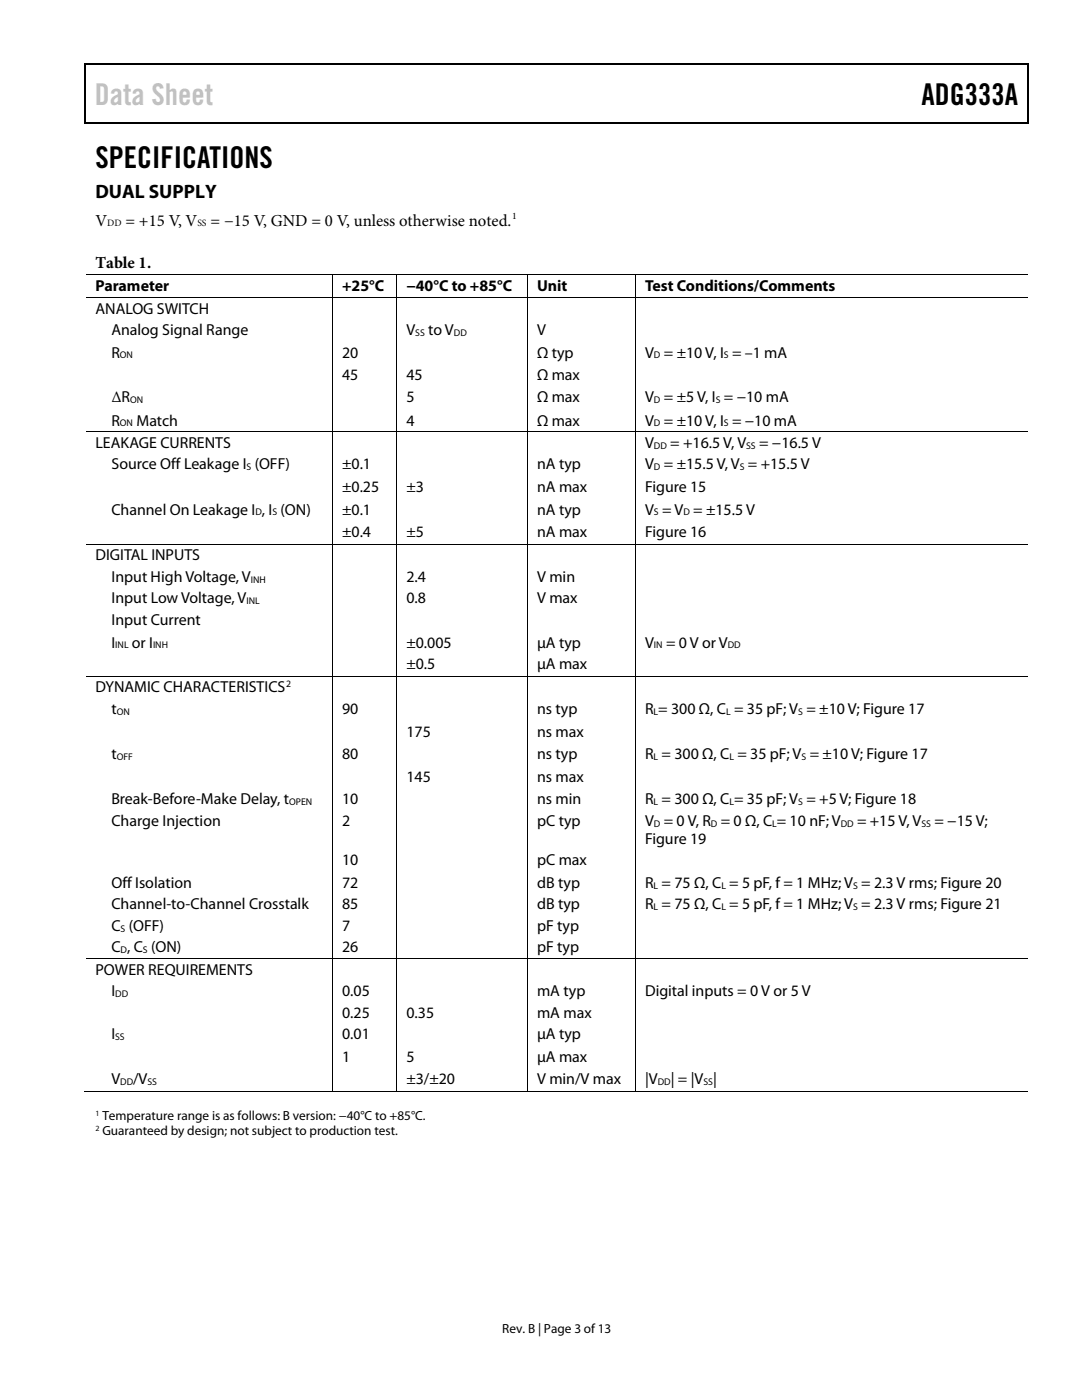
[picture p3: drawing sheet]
<svg xmlns="http://www.w3.org/2000/svg" width="216mm" height="279mm" viewBox="0 0 216 279" stroke-linecap="round" stroke-linejoin="round" font-family="sans-serif">
<defs><g id="words">
<text font-size="6" fill="#c1c1c1" x="18.9" y="21">Data Sheet</text>
<g font-size="6">
<text x="183.9" y="21">ADG333A</text>
<text x="19" y="33.6">SPECIFICATIONS</text>
</g>
<text font-size="3.9" x="19" y="39.6">DUAL SUPPLY</text>
<g font-size="3.3">
<text x="19" y="45">V</text>
<text x="25" y="45">= +15 V, V</text>
<text x="42" y="45">= −15 V, GND = 0 V, unless otherwise noted.</text>
<text x="19.1" y="53.6">Table 1.</text>
</g>
<g font-size="3.2">
<text x="19" y="58.1">Parameter</text>
<text x="68.3" y="58.1">+25°C</text>
<text x="81.1" y="58.1">−40°C to +85°C</text>
<text x="107.2" y="58.1">Unit</text>
<text x="128.7" y="58.1">Test Conditions/Comments</text>
<text x="19" y="62.6">ANALOG SWITCH</text>
<text x="22.2" y="66.9">Analog Signal Range</text>
<text x="22.2" y="71.4">R</text>
<text x="68.3" y="71.4">20</text>
<text x="81.1" y="66.9">V</text>
<text x="85.4" y="66.9">to V</text>
<text x="107.2" y="66.9">V</text>
<text x="107.2" y="71.4">Ω typ</text>
<text x="128.7" y="71.4">V = ±10 V, I = –1 mA</text>
<text x="68.3" y="75.9">45</text>
<text x="81.1" y="75.9">45</text>
<text x="107.2" y="75.9">Ω max</text>
<text x="22.2" y="80.3">∆R</text>
<text x="81.1" y="80.2">5</text>
<text x="107.2" y="80.2">Ω max</text>
<text x="128.7" y="80.2">V = ±5 V, I = −10 mA</text>
<text x="19" y="89.4">LEAKAGE CURRENTS</text>
<text x="22.2" y="84.9">R</text>
<text x="27.2" y="84.9">Match</text>
<text x="81.1" y="84.9">4</text>
<text x="107.2" y="84.9">Ω max</text>
<text x="128.7" y="89.4">V</text>
<text x="128.7" y="84.9">V = ±10 V, I = −10 mA</text>
<text x="133.8" y="89.4">= +16.5 V, V</text>
<text x="151.5" y="89.4">= −16.5 V</text>
<text x="22.2" y="93.7">Source Off Leakage I (OFF)</text>
<text x="68.3" y="93.7">±0.1</text>
<text x="107.2" y="93.7">nA typ</text>
<text x="128.7" y="93.7">V = ±15.5 V, V = +15.5 V</text>
<text x="68.3" y="98.2">±0.25</text>
<text x="81.1" y="98.2">±3</text>
<text x="107.2" y="98.2">nA max</text>
<text x="128.7" y="98.2">Figure 15</text>
<text x="22.2" y="102.7">Channel On Leakage I , I (ON)</text>
<text x="68.3" y="102.7">±0.1</text>
<text x="68.3" y="107.2">±0.4</text>
<text x="81.1" y="107.2">±5</text>
<text x="107.2" y="107.2">nA max</text>
<text x="107.2" y="102.7">nA typ</text>
<text x="128.7" y="102.7">V = V = ±15.5 V</text>
<text x="128.7" y="107.2">Figure 16</text>
<text x="19" y="111.8">DIGITAL INPUTS</text>
<text x="22.2" y="116.1">Input High Voltage, V</text>
<text x="81.1" y="116.1">2.4</text>
<text x="107.2" y="116.1">V min</text>
<text x="22.2" y="120.4">Input Low Voltage, V</text>
<text x="22.2" y="124.7">Input Current</text>
<text x="81.1" y="120.4">0.8</text>
<text x="107.2" y="120.4">V max</text>
<text x="22.2" y="129.2">I</text>
<text x="26.3" y="129.2">or I</text>
<text x="81.1" y="129.2">±0.005</text>
<text x="107.2" y="129.2">µA typ</text>
<text x="128.7" y="129.2">V</text>
<text x="132.9" y="129.2">= 0 V or V</text>
<text x="81.1" y="133.5">±0.5</text>
<text x="107.2" y="133.5">µA max</text>
<text x="19" y="138.2">DYNAMIC CHARACTERISTICS</text>
<text x="22.2" y="142.5">t</text>
<text x="68.3" y="142.5">90</text>
<text x="107.2" y="142.5">ns typ</text>
<text x="128.7" y="142.5">R = 300 Ω, C = 35 pF; V = ±10 V; Figure 17</text>
<text x="81.1" y="147">175</text>
<text x="107.2" y="147">ns max</text>
<text x="22.2" y="151.5">t</text>
<text x="68.3" y="151.5">80</text>
<text x="81.1" y="156">145</text>
<text x="107.2" y="156">ns max</text>
<text x="107.2" y="151.5">ns typ</text>
<text x="128.7" y="151.5">R = 300 Ω, C = 35 pF; V = ±10 V; Figure 17</text>
<text x="22.2" y="160.5">Break-Before-Make Delay, t</text>
<text x="68.3" y="160.5">10</text>
<text x="107.2" y="160.5">ns min</text>
<text x="128.7" y="160.5">R = 300 Ω, C = 35 pF; V = +5 V; Figure 18</text>
<text x="22.2" y="164.8">Charge Injection</text>
<text x="68.3" y="164.8">2</text>
<text x="107.2" y="164.8">pC typ</text>
<text x="128.7" y="164.8">V = 0 V, R = 0 Ω, C = 10 nF; V</text>
<text x="171" y="164.8">= +15 V, V</text>
<text x="186.5" y="164.8">= −15 V;</text>
<text x="68.3" y="172.7">10</text>
<text x="107.2" y="172.7">pC max</text>
<text x="128.7" y="168.4">Figure 19</text>
<text x="22.2" y="177.2">Off Isolation</text>
<text x="68.3" y="177.2">72</text>
<text x="107.2" y="177.2">dB typ</text>
<text x="128.7" y="177.2">R = 75 Ω, C = 5 pF, f = 1 MHz; V = 2.3 V rms; Figure 20</text>
<text x="22.2" y="181.5">Channel-to-Channel Crosstalk</text>
<text x="22.2" y="185.8">C (OFF)</text>
<text x="68.3" y="181.5">85</text>
<text x="68.3" y="185.8">7</text>
<text x="107.2" y="181.5">dB typ</text>
<text x="107.2" y="185.8">pF typ</text>
<text x="128.7" y="181.5">R = 75 Ω, C = 5 pF, f = 1 MHz; V = 2.3 V rms; Figure 21</text>
<text x="22.2" y="190.1">C , C (ON)</text>
<text x="68.3" y="190.1">26</text>
<text x="107.2" y="190.1">pF typ</text>
<text x="19" y="194.5">POWER REQUIREMENTS</text>
<text x="22.2" y="198.8">I</text>
<text x="68.3" y="198.8">0.05</text>
<text x="68.3" y="203.1">0.25</text>
<text x="81.1" y="203.1">0.35</text>
<text x="107.2" y="198.8">mA typ</text>
<text x="107.2" y="203.1">mA max</text>
<text x="128.7" y="198.8">Digital inputs = 0 V or 5 V</text>
<text x="22.2" y="207.4">I</text>
<text x="68.3" y="207.4">0.01</text>
<text x="107.2" y="207.4">µA typ</text>
<text x="68.3" y="211.9">1</text>
<text x="81.1" y="211.9">5</text>
<text x="107.2" y="211.9">µA max</text>
<text x="22.2" y="216.4">V</text>
<text x="26.6" y="216.4">/V</text>
<text x="81.1" y="216.4">±3/±20</text>
<text x="107.2" y="216.4">V min/V max</text>
<text x="128.7" y="216.4">|V</text>
<text x="133.8" y="216.4">| = |V |</text>
</g>
<g font-size="2.6">
<text x="20.4" y="223.6">Temperature range is as follows: B version: −40°C to +85°C.</text>
<text x="20.4" y="226.6">Guaranteed by design; not subject to production test.</text>
<text x="100.2" y="266">Rev. B | Page 3 of 13</text>
</g>
<g font-size="1.9">
<text x="21.4" y="45.2">DD</text>
<text x="39.4" y="45.2">SS</text>
<text x="102.2" y="43.8">1</text>
<text x="23.9" y="71.5">ON</text>
<text x="82.9" y="67">SS</text>
<text x="90.6" y="67">DD</text>
<text x="130.5" y="71.5">D</text>
<text x="144.4" y="71.5">S</text>
<text x="26" y="80.5">ON</text>
<text x="130.5" y="80.3">D</text>
<text x="142.8" y="80.3">S</text>
<text x="23.9" y="85.1">ON</text>
<text x="130.5" y="85.1">D</text>
<text x="130.5" y="89.6">DD</text>
<text x="144.4" y="85.1">S</text>
<text x="148.9" y="89.6">SS</text>
<text x="49.2" y="93.9">S</text>
<text x="130.5" y="93.9">D</text>
<text x="147.6" y="93.9">S</text>
<text x="51" y="102.8">D</text>
<text x="54.4" y="102.8">S</text>
<text x="130.5" y="102.8">S</text>
<text x="136.4" y="102.8">D</text>
<text x="50.1" y="116.3">INH</text>
<text x="49.2" y="120.6">INL</text>
<text x="23" y="129.4">INL</text>
<text x="30.5" y="129.4">INH</text>
<text x="130.5" y="129.4">IN</text>
<text x="145.2" y="129.4">DD</text>
<text x="57.1" y="137.1">2</text>
<text x="23.3" y="142.7">ON</text>
<text x="130.4" y="142.7">L</text>
<text x="144.9" y="142.7">L</text>
<text x="159.3" y="142.7">S</text>
<text x="23.3" y="151.7">OFF</text>
<text x="130.4" y="151.7">L</text>
<text x="145.6" y="151.7">L</text>
<text x="159.9" y="151.7">S</text>
<text x="57.7" y="160.7">OPEN</text>
<text x="130.4" y="160.7">L</text>
<text x="145.6" y="160.7">L</text>
<text x="159.3" y="160.7">S</text>
<text x="130.5" y="165">D</text>
<text x="141.9" y="165">D</text>
<text x="154.1" y="165">L</text>
<text x="167.8" y="165">DD</text>
<text x="183.9" y="165">SS</text>
<text x="130.4" y="177.3">L</text>
<text x="143.9" y="177.3">L</text>
<text x="170.2" y="177.3">S</text>
<text x="24.1" y="185.9">S</text>
<text x="130.4" y="181.6">L</text>
<text x="143.9" y="181.6">L</text>
<text x="170.2" y="181.6">S</text>
<text x="24.1" y="190.2">D</text>
<text x="28.5" y="190.2">S</text>
<text x="23" y="199">DD</text>
<text x="23" y="207.6">SS</text>
<text x="24" y="216.6">DD</text>
<text x="29.4" y="216.6">SS</text>
<text x="131.3" y="216.6">DD</text>
<text x="140.4" y="216.6">SS</text>
</g>
<g font-size="1.6">
<text x="19" y="222.7">1</text>
<text x="19" y="225.7">2</text>
</g>
</g></defs>
<g fill="#000">
<path d="M16.9 12.7h.2v1h-.2zM16.9 12.7h.2v.3h-.2zM82.5 12.7h.3v.3h-.3zM205.1 12.7h.2v1h-.2zM205.1 12.7h.2v.3h-.2zM16.9 24.4h.2v.3h-.2zM82.3 24.4h.2v.3h-.2zM205.1 24.4h.2v.3h-.2zM66.3 54.8h.1v.1h-.1zM66.3 59.3h.1v.2h-.1zM79.1 54.8h.2v.1h-.2zM79.1 59.3h.2v.2h-.2z"/>
<path d="M105.2 54.8h.1v.1h-.1zM105.2 59.3h.1v.2h-.1zM126.7 54.8h.2v.1h-.2zM126.7 59.3h.2v.2h-.2zM66.3 86.1h.1v.2h-.1zM79.1 86.1h.2v.2h-.2zM105.2 86.1h.1v.2h-.1zM126.7 86.1h.2v.2h-.2zM66.3 108.6h.1v.1h-.1zM79.1 108.6h.2v.1h-.2zM105.2 108.6h.1v.1h-.1zM126.7 108.6h.2v.1h-.2z"/>
<path d="M66.3 134.9h.1v.2h-.1zM79.1 134.9h.2v.2h-.2zM105.2 134.9h.1v.2h-.1zM126.7 134.9h.2v.2h-.2zM66.3 191.2h.1v.2h-.1zM79.1 191.2h.2v.2h-.2zM105.2 191.2h.1v.2h-.1zM126.7 191.2h.2v.2h-.2zM66.3 217.8h.1v.2h-.1zM79.1 217.8h.2v.2h-.2zM105.2 217.8h.1v.2h-.1zM126.7 217.8h.2v.2h-.2z"/>
</g>
<path d="M17 13.7v10.7M17.1 12.8h65.4M82.8 12.8h122.3M205.2 13.7v10.7M17.1 24.5h188" fill="none" stroke="#000" stroke-width=".25"/>
<g fill="none" stroke="#000" stroke-width=".2">
<path d="M17.1 54.8h49.2M17.1 59.4h49.2M66.4 54.9v4.4M66.4 59.5v26.6M66.4 54.8h12.7M66.4 59.4h12.7M79.2 54.9v4.4M79.2 59.5v26.6M79.3 54.8h25.9M79.3 59.4h25.9M105.3 54.9v4.4M105.3 59.5v26.6"/>
<path d="M105.3 54.8h21.4M105.3 59.4h21.4M126.8 54.9v4.4M126.8 59.5v26.6M126.9 54.8h78.2M126.9 59.4h78.2M17.1 86.2h49.2M66.4 86.3v22.3M66.4 86.2h12.7M79.2 86.3v22.3M79.3 86.2h25.9M105.3 86.3v22.3"/>
<path d="M105.3 86.2h21.4M126.8 86.3v22.3M126.9 86.2h78.2M17.1 108.6h49.2M66.4 108.7v26.2M66.4 108.6h12.7M79.2 108.7v26.2M79.3 108.6h25.9M105.3 108.7v26.2M105.3 108.6h21.4M126.8 108.7v26.2M126.9 108.6h78.2"/>
<path d="M17.1 135h49.2M66.4 135.1v56.1M66.4 135h12.7M79.2 135.1v56.1M79.3 135h25.9M105.3 135.1v56.1M105.3 135h21.4M126.8 135.1v56.1M126.9 135h78.2M17.1 191.3h49.2M66.4 191.4v26.4M66.4 191.3h12.7"/>
<path d="M79.2 191.4v26.4M79.3 191.3h25.9M105.3 191.4v26.4M105.3 191.3h21.4M126.8 191.4v26.4M126.9 191.3h78.2M16.9 217.9h49.4M66.4 217.9h12.7M79.3 217.9h25.9M105.3 217.9h21.4M126.9 217.9h78.2"/>
</g>
<use href="#words"/>
</svg>
